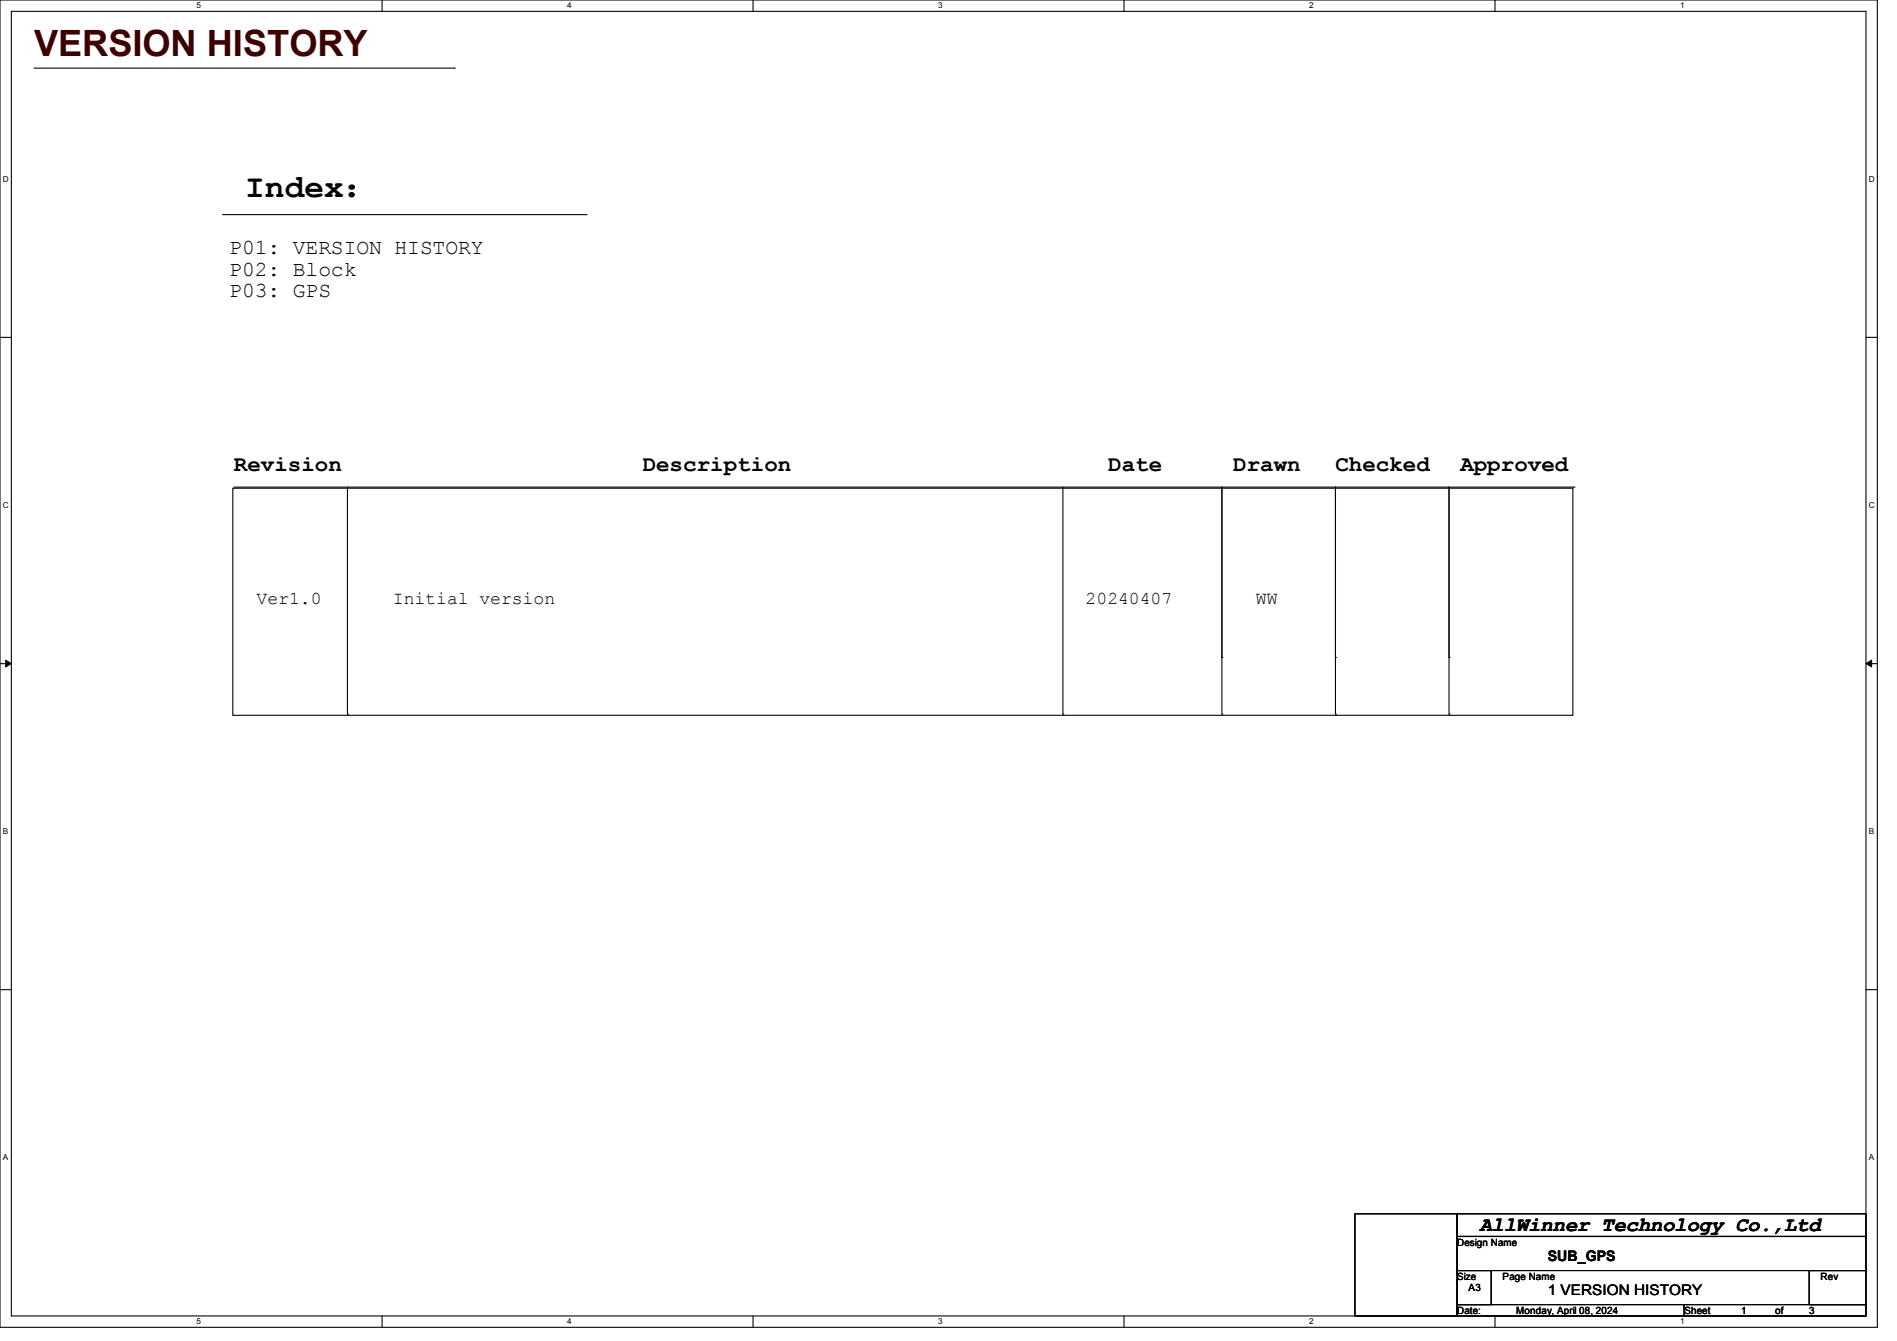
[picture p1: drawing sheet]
<svg xmlns="http://www.w3.org/2000/svg" width="297mm" height="210mm" viewBox="0 0 297 210" stroke-linecap="round" stroke-linejoin="round" font-family="sans-serif">
<defs><g id="words">
<text font-size="5.7" fill="#400000" x="5.3" y="8.8">VERSION HISTORY</text>
<text font-size="5.1" x="38.4" y="30.8">Index：</text>
<g font-size="3.5">
<text x="36.6" y="73.8">Revision</text>
<text x="100.6" y="73.8">Description</text>
<text x="173.5" y="73.8">Date</text>
<text x="193.1" y="73.8">Drawn</text>
<text x="209.1" y="73.8">Checked</text>
<text x="228.6" y="73.8">Approved</text>
</g>
<g font-size="3.3">
<text x="35.9" y="39.8">P01: VERSION HISTORY</text>
<text x="35.9" y="43.2">P02: Block</text>
<text x="35.9" y="46.5">P03: GPS</text>
</g>
<text font-size="3.2" x="231.7" y="192.7">AllWinner Technology Co.,Ltd</text>
<g font-size="2.8">
<text x="40.2" y="94.5">Ver1.0</text>
<text x="61.5" y="94.5">Initial version</text>
<text x="170" y="94.5">20240407</text>
<text x="196.6" y="94.5">WW</text>
</g>
<g font-size="2.3">
<text x="242.3" y="197.5">SUB_GPS</text>
<text x="242.3" y="202.8">1 VERSION HISTORY</text>
</g>
<g font-size="1.6">
<text x="228.1" y="195.1">Design Name</text>
<text x="228.1" y="200.4">Size</text>
<text x="229.9" y="202.2">A3</text>
<text x="235.3" y="200.4">Page Name</text>
<text x="285" y="200.4">Rev</text>
<text x="228.1" y="205.7">Date:</text>
<text x="237.4" y="205.7">Monday, April 08, 2024</text>
<text x="263.7" y="205.7">Sheet</text>
<text x="272.6" y="205.7">1</text>
<text x="277.9" y="205.7">of</text>
<text x="283.3" y="205.7">3</text>
</g>
<g font-size="1.3">
<text x="30.8" y="1.3">5</text>
<text x="88.8" y="1.3">4</text>
<text x="146.9" y="1.3">3</text>
<text x="205" y="1.3">2</text>
<text x="263.1" y="1.3">1</text>
<text x=".5" y="28.4">D</text>
<text x="292.6" y="28.4">D</text>
<text x=".5" y="79.5">C</text>
<text x="292.6" y="79.5">C</text>
<text x=".5" y="130.6">B</text>
<text x="292.6" y="130.6">B</text>
<text x=".5" y="181.7">A</text>
<text x="292.6" y="181.7">A</text>
<text x="30.8" y="207.4">5</text>
<text x="88.8" y="207.4">4</text>
<text x="146.9" y="207.4">3</text>
<text x="205" y="207.4">2</text>
<text x="263.1" y="207.4">1</text>
</g>
</g></defs>
<path d="M0 0h293.9v207.9h-293.9zM1.8 1.8h290.3v204.3h-290.3z" fill="none" stroke="#000" stroke-width=".17"/>
<g fill="#fff">
<path d="M30.8 .2h.7v1.4h-.7z"/>
<path d="M30.8 206.2h.7v1.4h-.7z"/>
</g>
<path d="M59.8 0v1.8M59.8 206.1v1.8" fill="none" stroke="#000" stroke-width=".17"/>
<g fill="#fff">
<path d="M88.8 .2h.7v1.4h-.7z"/>
<path d="M88.8 206.2h.7v1.4h-.7z"/>
</g>
<path d="M117.9 0v1.8M117.9 206.1v1.8" fill="none" stroke="#000" stroke-width=".17"/>
<g fill="#fff">
<path d="M146.9 .2h.7v1.4h-.7z"/>
<path d="M146.9 206.2h.7v1.4h-.7z"/>
</g>
<path d="M176 0v1.8M176 206.1v1.8" fill="none" stroke="#000" stroke-width=".17"/>
<g fill="#fff">
<path d="M205 .2h.7v1.4h-.7z"/>
<path d="M205 206.2h.7v1.4h-.7z"/>
</g>
<path d="M234.1 0v1.8M234.1 206.1v1.8" fill="none" stroke="#000" stroke-width=".17"/>
<g fill="#fff">
<path d="M263.1 .2h.6v1.4h-.6z"/>
<path d="M263.1 206.2h.6v1.4h-.6z"/>
<path d="M.5 27.3h.9v1.4h-.9z"/>
<path d="M292.6 27.3h.9v1.4h-.9z"/>
<path d="M.5 78.4h.9v1.4h-.9z"/>
<path d="M292.6 78.4h.9v1.4h-.9z"/>
</g>
<path d="M0 52.8h1.8M292.1 52.8h1.8" fill="none" stroke="#000" stroke-width=".17"/>
<g fill="#fff">
<path d="M.5 129.5h.8v1.4h-.8z"/>
<path d="M292.6 129.5h.8v1.4h-.8z"/>
</g>
<path d="M0 103.9h1.8M292.1 103.9h1.8" fill="none" stroke="#000" stroke-width=".17"/>
<path d="M.9 103.4l.9 .5-.9 .5zM292.1 103.9l.9-.5v1z" fill="#000" stroke="#000" stroke-width=".16"/>
<g fill="#fff">
<path d="M.5 180.5h.8v1.4h-.8z"/>
<path d="M292.6 180.5h.8v1.4h-.8z"/>
</g>
<g fill="none" stroke="#000" stroke-width=".17">
<path d="M5.3 10.7h65.8M71.1 10.7h.1M34.8 33.6h56.9M91.7 33.6h.1M36.4 76.5h209.9v35.5h-209.9zM36.6 76.3h209.8M54.4 76.3v35.5M166.4 76.3v35.5M191.3 76.3v35.5M209.1 76.3v35.5M226.9 76.3v35.5M246.4 76.3h.1"/>
<path d="M54.4 111.8h.1M166.4 111.8h.1M191.3 111.8h.1M191.3 103h.1M209.1 111.8h.1M209.1 103h.1M226.9 111.8h.1M226.9 103h.1M0 155h1.8M292.1 155h1.8M212.1 190.1h16v16h-16zM228.1 190.1h64v3.5h-64z"/>
<path d="M228.1 193.6h64v5.4h-64zM228.1 199h5.4v5.3h-5.4zM283.3 199h8.8v5.3h-8.8zM228.1 204.3h35.6v1.8h-35.6zM263.7 204.3h28.4v1.8h-28.4z"/>
</g>
<use href="#words"/>
</svg>
